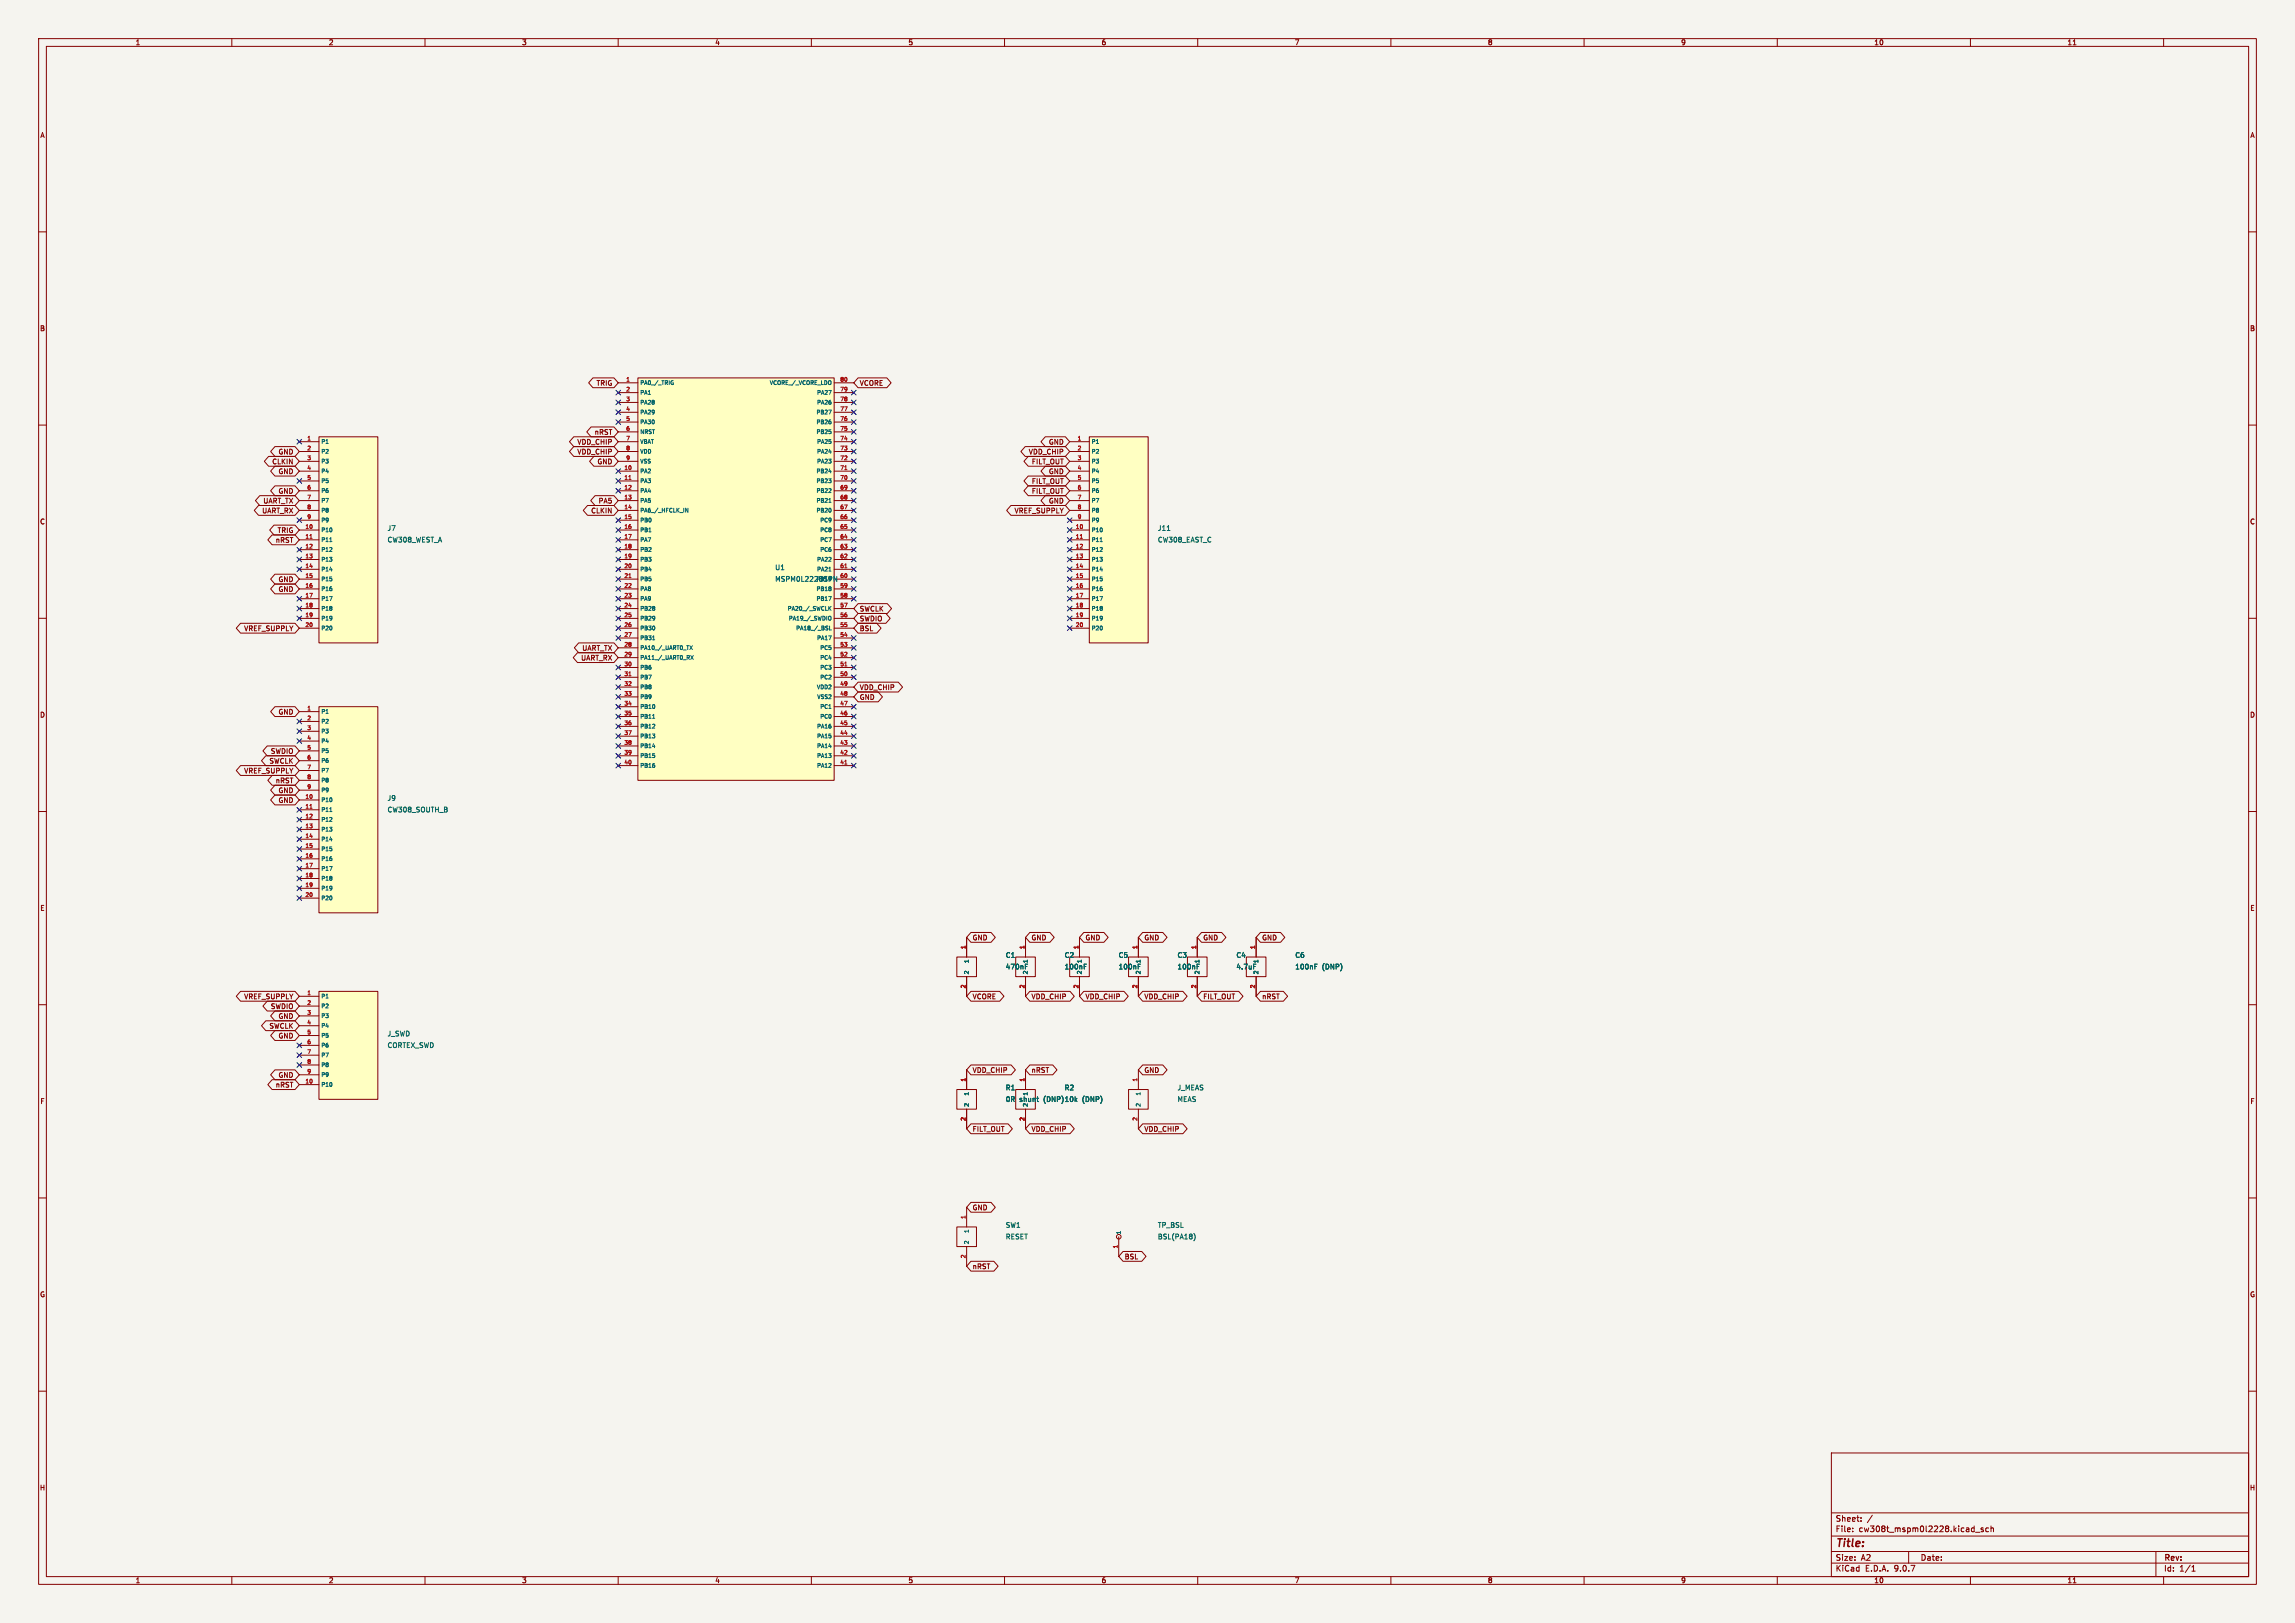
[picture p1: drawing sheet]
<svg xmlns="http://www.w3.org/2000/svg" width="594mm" height="420mm" viewBox="0 0 594 420" stroke-linecap="round" stroke-linejoin="round" font-family="sans-serif">
<defs><g id="words">
<text font-size="2.8" fill="#840000" x="475" y="400.9">Title:</text>
<g font-size="2.1" fill="#840000">
<text x="475" y="394">Sheet:</text>
<text x="475" y="396.7">File:</text>
<text x="481.1" y="396.7">cw308t_mspm0l2228.kicad_sch</text>
<text x="475" y="406.9">KiCad</text>
<text x="475" y="404.1">Size:</text>
<text x="481.7" y="404.1">A2</text>
<text x="482.7" y="406.9">E.D.A.</text>
<text x="490.3" y="406.9">9.0.7</text>
<text x="497" y="404.1">Date:</text>
<text x="560" y="404.3">Rev:</text>
<text x="560" y="406.9">Id:</text>
<text x="564.1" y="406.9">1/1</text>
</g>
<g font-size="1.8" fill="#840000">
<text x="35" y="11.9">1</text>
<text x="85" y="11.9">2</text>
<text x="135" y="11.9">3</text>
<text x="185" y="11.9">4</text>
<text x="235" y="11.9">5</text>
<text x="285" y="11.9">6</text>
<text x="335" y="11.9">7</text>
<text x="385" y="11.9">8</text>
<text x="435" y="11.9">9</text>
<text x="485" y="11.9">10</text>
<text x="535" y="11.9">11</text>
<text x="10.3" y="35.9">A</text>
<text x="582.3" y="35.9">A</text>
<text x="10.3" y="85.9">B</text>
<text x="582.3" y="85.9">B</text>
<text x="154.3" y="100">TRIG</text>
<text x="222.4" y="100">VCORE</text>
<text x="153.8" y="112.7">nRST</text>
<text x="72" y="117.8">GND</text>
<text x="149.3" y="115.3">VDD_CHIP</text>
<text x="149.3" y="117.8">VDD_CHIP</text>
<text x="266.2" y="117.8">VDD_CHIP</text>
<text x="271.4" y="115.3">GND</text>
<text x="70.3" y="120.3">CLKIN</text>
<text x="72" y="122.9">GND</text>
<text x="154.5" y="120.3">GND</text>
<text x="266.9" y="125.4">FILT_OUT</text>
<text x="266.9" y="120.3">FILT_OUT</text>
<text x="271.4" y="122.9">GND</text>
<text x="68" y="130.5">UART_TX</text>
<text x="72" y="128">GND</text>
<text x="154.8" y="130.5">PA5</text>
<text x="266.9" y="128">FILT_OUT</text>
<text x="271.4" y="130.5">GND</text>
<text x="10.3" y="135.9">C</text>
<text x="67.7" y="133">UART_RX</text>
<text x="152.9" y="133">CLKIN</text>
<text x="262.5" y="133">VREF_SUPPLY</text>
<text x="582.3" y="135.9">C</text>
<text x="71.2" y="140.7">nRST</text>
<text x="71.7" y="138.1">TRIG</text>
<text x="72" y="153.4">GND</text>
<text x="72" y="150.8">GND</text>
<text x="222.4" y="161">SWDIO</text>
<text x="222.4" y="158.4">SWCLK</text>
<text x="63.1" y="163.5">VREF_SUPPLY</text>
<text x="222.4" y="163.5">BSL</text>
<text x="150.3" y="171.1">UART_RX</text>
<text x="150.6" y="168.6">UART_TX</text>
<text x="222.4" y="178.8">VDD_CHIP</text>
<text x="10.3" y="185.9">D</text>
<text x="72" y="185.1">GND</text>
<text x="222.4" y="181.3">GND</text>
<text x="582.3" y="185.9">D</text>
<text x="69.6" y="197.8">SWCLK</text>
<text x="70" y="195.3">SWDIO</text>
<text x="63.1" y="200.3">VREF_SUPPLY</text>
<text x="71.2" y="202.9">nRST</text>
<text x="72" y="205.4">GND</text>
<text x="72" y="208">GND</text>
<text x="10.3" y="235.9">E</text>
<text x="582.3" y="235.9">E</text>
<text x="251.6" y="243.5">GND</text>
<text x="266.9" y="243.5">GND</text>
<text x="280.8" y="243.5">GND</text>
<text x="296.1" y="243.5">GND</text>
<text x="311.3" y="243.5">GND</text>
<text x="326.5" y="243.5">GND</text>
<text x="63.1" y="258.8">VREF_SUPPLY</text>
<text x="70" y="261.3">SWDIO</text>
<text x="72" y="263.8">GND</text>
<text x="251.6" y="258.8">VCORE</text>
<text x="266.9" y="258.8">VDD_CHIP</text>
<text x="280.8" y="258.8">VDD_CHIP</text>
<text x="296.1" y="258.8">VDD_CHIP</text>
<text x="311.3" y="258.8">FILT_OUT</text>
<text x="326.5" y="258.8">nRST</text>
<text x="69.6" y="266.4">SWCLK</text>
<text x="72" y="268.9">GND</text>
<text x="71.2" y="281.6">nRST</text>
<text x="72" y="279.1">GND</text>
<text x="251.6" y="277.8">VDD_CHIP</text>
<text x="266.9" y="277.8">nRST</text>
<text x="296.1" y="277.8">GND</text>
<text x="10.3" y="285.9">F</text>
<text x="582.3" y="285.9">F</text>
<text x="251.6" y="293.1">FILT_OUT</text>
<text x="266.9" y="293.1">VDD_CHIP</text>
<text x="296.1" y="293.1">VDD_CHIP</text>
<text x="251.6" y="313.4">GND</text>
<text x="251.6" y="328.6">nRST</text>
<text x="291" y="326.1">BSL</text>
<text x="10.3" y="335.9">G</text>
<text x="582.3" y="335.9">G</text>
<text x="10.2" y="385.9">H</text>
<text x="582.2" y="385.9">H</text>
<text x="35" y="409.9">1</text>
<text x="85" y="409.9">2</text>
<text x="135" y="409.9">3</text>
<text x="185" y="409.9">4</text>
<text x="235" y="409.9">5</text>
<text x="285" y="409.9">6</text>
<text x="335" y="409.9">7</text>
<text x="385" y="409.9">8</text>
<text x="435" y="409.9">9</text>
<text x="485" y="409.9">10</text>
<text x="535" y="409.9">11</text>
</g>
<g font-size="1.8" fill="#006464">
<text x="100.2" y="137.6">J7</text>
<text x="299.6" y="137.6">J11</text>
<text x="100.2" y="140.6">CW308_WEST_A</text>
<text x="299.6" y="140.6">CW308_EAST_C</text>
<text x="200.5" y="147.7">U1</text>
<text x="200.5" y="150.7">MSPM0L2228SPN</text>
<text x="100.2" y="207.4">J9</text>
<text x="100.2" y="210.4">CW308_SOUTH_B</text>
<text x="260.2" y="248.1">C1</text>
<text x="260.2" y="251.1">470nF</text>
<text x="275.4" y="248.1">C2</text>
<text x="275.4" y="251.1">100nF</text>
<text x="289.4" y="248.1">C5</text>
<text x="289.4" y="251.1">100nF</text>
<text x="304.6" y="248.1">C3</text>
<text x="304.6" y="251.1">100nF</text>
<text x="319.9" y="248.1">C4</text>
<text x="319.9" y="251.1">4.7uF</text>
<text x="335.1" y="248.1">C6</text>
<text x="335.1" y="251.1">100nF</text>
<text x="342.2" y="251.1">(DNP)</text>
<text x="100.2" y="268.4">J_SWD</text>
<text x="100.2" y="271.4">CORTEX_SWD</text>
<text x="260.2" y="282.3">R1</text>
<text x="260.2" y="285.3">0R</text>
<text x="263.8" y="285.3">shunt</text>
<text x="270.2" y="285.3">(DNP) 10k</text>
<text x="275.4" y="282.3">R2</text>
<text x="280.1" y="285.3">(DNP)</text>
<text x="304.6" y="282.3">J_MEAS</text>
<text x="304.6" y="285.3">MEAS</text>
<text x="260.2" y="317.9">SW1</text>
<text x="299.6" y="317.9">TP_BSL</text>
<text x="260.2" y="320.9">RESET</text>
<text x="299.6" y="320.9">BSL(PA18)</text>
</g>
<g font-size="1.4" fill="#a90000">
<text x="161.9" y="98.8">1</text>
<text x="161.9" y="101.3">2</text>
<text x="217.3" y="98.8">80</text>
<text x="217.3" y="101.3">79</text>
<text x="161.9" y="103.9">3</text>
<text x="161.9" y="106.4">4</text>
<text x="217.3" y="103.9">78</text>
<text x="217.3" y="106.4">77</text>
<text x="161.9" y="109">5</text>
<text x="161.9" y="111.5">6</text>
<text x="217.3" y="109">76</text>
<text x="217.3" y="111.5">75</text>
<text x="79.4" y="114">1</text>
<text x="79.4" y="116.6">2</text>
<text x="79.4" y="119.1">3</text>
<text x="161.9" y="114">7</text>
<text x="161.9" y="116.6">8</text>
<text x="161.9" y="119.1">9</text>
<text x="217.3" y="114">74</text>
<text x="217.3" y="116.6">73</text>
<text x="217.3" y="119.1">72</text>
<text x="278.8" y="114">1</text>
<text x="278.8" y="116.6">2</text>
<text x="278.8" y="119.1">3</text>
<text x="79.4" y="121.7">4</text>
<text x="79.4" y="124.2">5</text>
<text x="161.5" y="121.7">10</text>
<text x="161.5" y="124.2">11</text>
<text x="217.3" y="121.7">71</text>
<text x="217.3" y="124.2">70</text>
<text x="278.8" y="121.7">4</text>
<text x="278.8" y="124.2">5</text>
<text x="79.4" y="126.7">6</text>
<text x="79.4" y="129.3">7</text>
<text x="79.4" y="131.8">8</text>
<text x="161.5" y="126.7">12</text>
<text x="161.5" y="129.3">13</text>
<text x="161.5" y="131.8">14</text>
<text x="217.3" y="126.7">69</text>
<text x="217.3" y="129.3">68</text>
<text x="217.3" y="131.8">67</text>
<text x="278.8" y="126.7">6</text>
<text x="278.8" y="129.3">7</text>
<text x="278.8" y="131.8">8</text>
<text x="78.9" y="136.9">10</text>
<text x="79.4" y="134.4">9</text>
<text x="161.5" y="134.4">15</text>
<text x="161.5" y="136.9">16</text>
<text x="217.3" y="134.4">66</text>
<text x="217.3" y="136.9">65</text>
<text x="278.3" y="136.9">10</text>
<text x="278.8" y="134.4">9</text>
<text x="78.9" y="139.4">11</text>
<text x="78.9" y="142">12</text>
<text x="161.5" y="139.4">17</text>
<text x="161.5" y="142">18</text>
<text x="217.3" y="139.4">64</text>
<text x="217.3" y="142">63</text>
<text x="278.3" y="139.4">11</text>
<text x="278.3" y="142">12</text>
<text x="78.9" y="144.5">13</text>
<text x="78.9" y="147.1">14</text>
<text x="78.9" y="149.6">15</text>
<text x="161.5" y="144.5">19</text>
<text x="161.5" y="147.1">20</text>
<text x="161.5" y="149.6">21</text>
<text x="217.3" y="144.5">62</text>
<text x="217.3" y="147.1">61</text>
<text x="217.3" y="149.6">60</text>
<text x="278.3" y="144.5">13</text>
<text x="278.3" y="147.1">14</text>
<text x="278.3" y="149.6">15</text>
<text x="78.9" y="152.1">16</text>
<text x="78.9" y="154.7">17</text>
<text x="161.5" y="152.1">22</text>
<text x="161.5" y="154.7">23</text>
<text x="217.3" y="152.1">59</text>
<text x="217.3" y="154.7">58</text>
<text x="278.3" y="152.1">16</text>
<text x="278.3" y="154.7">17</text>
<text x="78.9" y="157.2">18</text>
<text x="78.9" y="159.8">19</text>
<text x="161.5" y="157.2">24</text>
<text x="161.5" y="159.8">25</text>
<text x="217.3" y="157.2">57</text>
<text x="217.3" y="159.8">56</text>
<text x="278.3" y="157.2">18</text>
<text x="278.3" y="159.8">19</text>
<text x="78.9" y="162.3">20</text>
<text x="161.5" y="162.3">26</text>
<text x="161.5" y="164.8">27</text>
<text x="161.5" y="167.4">28</text>
<text x="217.3" y="162.3">55</text>
<text x="217.3" y="164.8">54</text>
<text x="217.3" y="167.4">53</text>
<text x="278.3" y="162.3">20</text>
<text x="161.5" y="169.9">29</text>
<text x="161.5" y="172.5">30</text>
<text x="217.3" y="169.9">52</text>
<text x="217.3" y="172.5">51</text>
<text x="161.5" y="175">31</text>
<text x="161.5" y="177.5">32</text>
<text x="217.3" y="175">50</text>
<text x="217.3" y="177.5">49</text>
<text x="79.4" y="183.9">1</text>
<text x="161.5" y="180.1">33</text>
<text x="161.5" y="182.6">34</text>
<text x="161.5" y="185.2">35</text>
<text x="217.3" y="180.1">48</text>
<text x="217.3" y="182.6">47</text>
<text x="217.3" y="185.2">46</text>
<text x="79.4" y="186.4">2</text>
<text x="79.4" y="189">3</text>
<text x="79.4" y="191.5">4</text>
<text x="161.5" y="187.7">36</text>
<text x="161.5" y="190.2">37</text>
<text x="217.3" y="187.7">45</text>
<text x="217.3" y="190.2">44</text>
<text x="79.4" y="194.1">5</text>
<text x="79.4" y="196.6">6</text>
<text x="161.5" y="192.8">38</text>
<text x="161.5" y="195.3">39</text>
<text x="161.5" y="197.9">40</text>
<text x="217.3" y="192.8">43</text>
<text x="217.3" y="195.3">42</text>
<text x="217.3" y="197.9">41</text>
<text x="79.4" y="199.1">7</text>
<text x="79.4" y="201.7">8</text>
<text x="78.9" y="206.8">10</text>
<text x="78.9" y="209.3">11</text>
<text x="79.4" y="204.2">9</text>
<text x="78.9" y="211.8">12</text>
<text x="78.9" y="214.4">13</text>
<text x="78.9" y="216.9">14</text>
<text x="78.9" y="219.5">15</text>
<text x="78.9" y="222">16</text>
<text x="78.9" y="224.5">17</text>
<text x="78.9" y="227.1">18</text>
<text x="78.9" y="229.6">19</text>
<text x="78.9" y="232.2">20</text>
<text x="249.9" y="245.7" transform="rotate(-90 249.9 245.7)">1</text>
<text x="265.2" y="245.7" transform="rotate(-90 265.2 245.7)">1</text>
<text x="279.1" y="245.7" transform="rotate(-90 279.1 245.7)">1</text>
<text x="294.4" y="245.7" transform="rotate(-90 294.4 245.7)">1</text>
<text x="309.6" y="245.7" transform="rotate(-90 309.6 245.7)">1</text>
<text x="324.9" y="245.7" transform="rotate(-90 324.9 245.7)">1</text>
<text x="79.4" y="257.6">1</text>
<text x="249.9" y="255.9" transform="rotate(-90 249.9 255.9)">2</text>
<text x="265.2" y="255.9" transform="rotate(-90 265.2 255.9)">2</text>
<text x="279.1" y="255.9" transform="rotate(-90 279.1 255.9)">2</text>
<text x="294.4" y="255.9" transform="rotate(-90 294.4 255.9)">2</text>
<text x="309.6" y="255.9" transform="rotate(-90 309.6 255.9)">2</text>
<text x="324.9" y="255.9" transform="rotate(-90 324.9 255.9)">2</text>
<text x="79.4" y="260.1">2</text>
<text x="79.4" y="262.6">3</text>
<text x="79.4" y="265.2">4</text>
<text x="79.4" y="267.7">5</text>
<text x="79.4" y="270.3">6</text>
<text x="79.4" y="272.8">7</text>
<text x="79.4" y="275.3">8</text>
<text x="78.9" y="280.4">10</text>
<text x="79.4" y="277.9">9</text>
<text x="249.9" y="280" transform="rotate(-90 249.9 280)">1</text>
<text x="265.2" y="280" transform="rotate(-90 265.2 280)">1</text>
<text x="294.4" y="280" transform="rotate(-90 294.4 280)">1</text>
<text x="249.9" y="290.2" transform="rotate(-90 249.9 290.2)">2</text>
<text x="265.2" y="290.2" transform="rotate(-90 265.2 290.2)">2</text>
<text x="294.4" y="290.2" transform="rotate(-90 294.4 290.2)">2</text>
<text x="249.9" y="315.6" transform="rotate(-90 249.9 315.6)">1</text>
<text x="289.3" y="323.2" transform="rotate(-90 289.3 323.2)">1</text>
<text x="249.9" y="325.7" transform="rotate(-90 249.9 325.7)">2</text>
</g>
<g font-size="1.4" fill="#006464">
<text x="165.6" y="99.8">PA0_/_TRIG</text>
<text x="199.1" y="99.8">VCORE_/_VCORE_LDO</text>
<text x="165.6" y="102.3">PA1</text>
<text x="165.6" y="104.9">PA28</text>
<text x="165.6" y="107.4">PA29</text>
<text x="211.2" y="107.4">PB27</text>
<text x="211.3" y="102.3">PA27</text>
<text x="211.3" y="104.9">PA26</text>
<text x="165.6" y="110">PA30</text>
<text x="165.6" y="112.5">NRST</text>
<text x="211.2" y="110">PB26</text>
<text x="211.2" y="112.5">PB25</text>
<text x="83.1" y="115">P1</text>
<text x="83.1" y="117.6">P2</text>
<text x="165.6" y="115">VBAT</text>
<text x="165.6" y="117.6">VDD</text>
<text x="211.3" y="115">PA25</text>
<text x="211.3" y="117.6">PA24</text>
<text x="282.4" y="115">P1</text>
<text x="282.4" y="117.6">P2</text>
<text x="83.1" y="120.1">P3</text>
<text x="83.1" y="122.7">P4</text>
<text x="83.1" y="125.2">P5</text>
<text x="165.6" y="120.1">VSS</text>
<text x="165.6" y="122.7">PA2</text>
<text x="165.6" y="125.2">PA3</text>
<text x="211.2" y="122.7">PB24</text>
<text x="211.2" y="125.2">PB23</text>
<text x="211.3" y="120.1">PA23</text>
<text x="282.4" y="120.1">P3</text>
<text x="282.4" y="122.7">P4</text>
<text x="282.4" y="125.2">P5</text>
<text x="83.1" y="127.7">P6</text>
<text x="83.1" y="130.3">P7</text>
<text x="165.6" y="127.7">PA4</text>
<text x="165.6" y="130.3">PA5</text>
<text x="211.2" y="127.7">PB22</text>
<text x="211.2" y="130.3">PB21</text>
<text x="282.4" y="127.7">P6</text>
<text x="282.4" y="130.3">P7</text>
<text x="83.1" y="132.8">P8</text>
<text x="83.1" y="135.4">P9</text>
<text x="83.1" y="137.9">P10</text>
<text x="165.6" y="132.8">PA6_/_HFCLK_IN</text>
<text x="165.6" y="135.4">PB0</text>
<text x="165.6" y="137.9">PB1</text>
<text x="211.2" y="132.8">PB20</text>
<text x="212.1" y="135.4">PC9</text>
<text x="212.1" y="137.9">PC8</text>
<text x="282.4" y="132.8">P8</text>
<text x="282.4" y="135.4">P9</text>
<text x="282.4" y="137.9">P10</text>
<text x="83.1" y="140.4">P11</text>
<text x="83.1" y="143">P12</text>
<text x="165.6" y="140.4">PA7</text>
<text x="165.6" y="143">PB2</text>
<text x="212.1" y="140.4">PC7</text>
<text x="212.1" y="143">PC6</text>
<text x="282.4" y="140.4">P11</text>
<text x="282.4" y="143">P12</text>
<text x="83.1" y="145.5">P13</text>
<text x="83.1" y="148.1">P14</text>
<text x="165.6" y="145.5">PB3</text>
<text x="165.6" y="148.1">PB4</text>
<text x="211.3" y="145.5">PA22</text>
<text x="211.3" y="148.1">PA21</text>
<text x="282.4" y="145.5">P13</text>
<text x="282.4" y="148.1">P14</text>
<text x="83.1" y="150.6">P15</text>
<text x="83.1" y="153.1">P16</text>
<text x="83.1" y="155.7">P17</text>
<text x="165.6" y="150.6">PB5</text>
<text x="165.6" y="153.1">PA8</text>
<text x="165.6" y="155.7">PA9</text>
<text x="211.2" y="150.6">PB19</text>
<text x="211.2" y="153.1">PB18</text>
<text x="211.2" y="155.7">PB17</text>
<text x="282.4" y="150.6">P15</text>
<text x="282.4" y="153.1">P16</text>
<text x="282.4" y="155.7">P17</text>
<text x="83.1" y="158.2">P18</text>
<text x="83.1" y="160.8">P19</text>
<text x="165.6" y="158.2">PB28</text>
<text x="165.6" y="160.8">PB29</text>
<text x="203.7" y="158.2">PA20_/_SWCLK</text>
<text x="204" y="160.8">PA19_/_SWDIO</text>
<text x="282.4" y="158.2">P18</text>
<text x="282.4" y="160.8">P19</text>
<text x="83.1" y="163.3">P20</text>
<text x="165.6" y="163.3">PB30</text>
<text x="165.6" y="165.8">PB31</text>
<text x="205.9" y="163.3">PA18_/_BSL</text>
<text x="211.3" y="165.8">PA17</text>
<text x="282.4" y="163.3">P20</text>
<text x="165.6" y="168.4">PA10_/_UART0_TX</text>
<text x="165.6" y="170.9">PA11_/_UART0_RX</text>
<text x="165.6" y="173.5">PB6</text>
<text x="212.1" y="168.4">PC5</text>
<text x="212.1" y="170.9">PC4</text>
<text x="212.1" y="173.5">PC3</text>
<text x="165.6" y="176">PB7</text>
<text x="165.6" y="178.5">PB8</text>
<text x="211.3" y="178.5">VDD2</text>
<text x="212.1" y="176">PC2</text>
<text x="83.1" y="184.9">P1</text>
<text x="165.6" y="181.1">PB9</text>
<text x="165.6" y="183.6">PB10</text>
<text x="211.4" y="181.1">VSS2</text>
<text x="212.1" y="183.6">PC1</text>
<text x="83.1" y="187.4">P2</text>
<text x="83.1" y="190">P3</text>
<text x="165.6" y="186.2">PB11</text>
<text x="165.6" y="188.7">PB12</text>
<text x="165.6" y="191.2">PB13</text>
<text x="211.3" y="188.7">PA16</text>
<text x="211.3" y="191.2">PA15</text>
<text x="212.1" y="186.2">PC0</text>
<text x="83.1" y="192.5">P4</text>
<text x="83.1" y="195">P5</text>
<text x="83.1" y="197.6">P6</text>
<text x="165.6" y="193.8">PB14</text>
<text x="165.6" y="196.3">PB15</text>
<text x="211.3" y="193.8">PA14</text>
<text x="211.3" y="196.3">PA13</text>
<text x="83.1" y="200.1">P7</text>
<text x="83.1" y="202.7">P8</text>
<text x="165.6" y="198.9">PB16</text>
<text x="211.3" y="198.9">PA12</text>
<text x="83.1" y="205.2">P9</text>
<text x="83.1" y="207.7">P10</text>
<text x="83.1" y="210.3">P11</text>
<text x="83.1" y="212.8">P12</text>
<text x="83.1" y="215.4">P13</text>
<text x="83.1" y="217.9">P14</text>
<text x="83.1" y="220.4">P15</text>
<text x="83.1" y="223">P16</text>
<text x="83.1" y="225.5">P17</text>
<text x="83.1" y="228.1">P18</text>
<text x="83.1" y="230.6">P19</text>
<text x="83.1" y="233.1">P20</text>
<text x="250.9" y="249.4" transform="rotate(-90 250.9 249.4)">1</text>
<text x="266.2" y="249.4" transform="rotate(-90 266.2 249.4)">1</text>
<text x="280.1" y="249.4" transform="rotate(-90 280.1 249.4)">1</text>
<text x="295.4" y="249.4" transform="rotate(-90 295.4 249.4)">1</text>
<text x="310.6" y="249.4" transform="rotate(-90 310.6 249.4)">1</text>
<text x="325.9" y="249.4" transform="rotate(-90 325.9 249.4)">1</text>
<text x="250.9" y="252.2" transform="rotate(-90 250.9 252.2)">2</text>
<text x="266.2" y="252.2" transform="rotate(-90 266.2 252.2)">2</text>
<text x="280.1" y="252.2" transform="rotate(-90 280.1 252.2)">2</text>
<text x="295.4" y="252.2" transform="rotate(-90 295.4 252.2)">2</text>
<text x="310.6" y="252.2" transform="rotate(-90 310.6 252.2)">2</text>
<text x="325.9" y="252.2" transform="rotate(-90 325.9 252.2)">2</text>
<text x="83.1" y="258.5">P1</text>
<text x="83.1" y="261.1">P2</text>
<text x="83.1" y="263.6">P3</text>
<text x="83.1" y="266.2">P4</text>
<text x="83.1" y="268.7">P5</text>
<text x="83.1" y="271.2">P6</text>
<text x="83.1" y="273.8">P7</text>
<text x="83.1" y="276.3">P8</text>
<text x="83.1" y="278.9">P9</text>
<text x="83.1" y="281.4">P10</text>
<text x="250.9" y="286.5" transform="rotate(-90 250.9 286.5)">2</text>
<text x="250.9" y="283.7" transform="rotate(-90 250.9 283.7)">1</text>
<text x="266.2" y="286.5" transform="rotate(-90 266.2 286.5)">2</text>
<text x="266.2" y="283.7" transform="rotate(-90 266.2 283.7)">1</text>
<text x="295.4" y="286.5" transform="rotate(-90 295.4 286.5)">2</text>
<text x="295.4" y="283.7" transform="rotate(-90 295.4 283.7)">1</text>
<text x="250.9" y="322.1" transform="rotate(-90 250.9 322.1)">2</text>
<text x="250.9" y="319.2" transform="rotate(-90 250.9 319.2)">1</text>
<text x="290.3" y="319.5" transform="rotate(-90 290.3 319.5)">1</text>
</g>
</g></defs>
<path d="M0 0h594v420h-594z" fill="#f5f4ef" stroke="#f5f4ef" stroke-width=".26"/>
<g fill="none" stroke="#840000" stroke-width=".26">
<path d="M10 10h574v400h-574zM12 12h570v396h-570zM60 10v2M110 10v2M160 10v2M210 10v2M260 10v2M310 10v2M360 10v2M410 10v2M460 10v2M510 10v2"/>
<path d="M536.6 11.6h.7M560 10v2M10 60h2M582 60h2M10 110h2M582 110h2M10 160h2M582 160h2M10 210h2M582 210h2M262.9 247.7h5.1v5h-5.1zM265.4 242.6v5.1"/>
<path d="M265.4 252.7v5.1M276.9 247.7h5v5h-5zM279.4 242.6v5.1M279.4 252.7v5.1M292.1 247.7h5.1v5h-5.1zM294.6 242.6v5.1M294.6 252.7v5.1M307.3 247.7h5.1v5h-5.1zM309.9 242.6v5.1M309.9 252.7v5.1M322.6 247.7h5.1v5h-5.1zM325.1 242.6v5.1"/>
<path d="M325.1 252.7v5.1M10 260h2M250.2 276.9v5M265.4 276.9v5M294.6 276.9v5M582 260h2M247.6 281.9h5.1v5.1h-5.1zM250.2 287v5.1M262.9 281.9h5.1v5.1h-5.1zM265.4 287v5.1M292.1 281.9h5.1v5.1h-5.1zM294.6 287v5.1"/>
<path d="M10 310h2M247.6 317.5h5.1v5.1h-5.1zM250.2 312.4v5.1M582 310h2M250.2 322.6v5.1M289.6 320v5.1M10 360h2M474 376h108v32h-108zM582 360h2M474 397.5h108M474 391.5h108M479.5 396.2v.2"/>
<path d="M479.5 395.4v.2M481.7 393.5v.2M481.7 392.7v.2M484.6 392.1l-1.3 1.9M511.3 396.5h1.2M513.3 395.4h-.3l-.3 .2 .1 .2 .5 .1v.4h-.6M514.7 395.4h-.5l-.2 .3 .1 .6h.6M515.3 395.5l.6-.1 .1 1M515.3 394.9v1.5M60 408v2M110 408v2M160 408v2"/>
<path d="M210 408v2M260 408v2M310 408v2M360 408v2M410 408v2M460 408v2M474 404.5h108M474 401.5h108M494 401.5v3M510 408v2M536.6 409.6h.7M558 401.5v6.5"/>
<path d="M560 408v2M567.3 406.6h.9M567.3 405.5l.4-.4v1.5"/>
<circle cx="289.6" cy="320" r=".6"/>
</g>
<path d="M280.6 250.1h.4M280.6 249.5h.6M294.6 250.1h.4M309.8 250.1h.5M340.3 250.1h.4M340.3 249.5h.6M268.3 284.2h.5M268.7 285.1h.1M309 319.2a1.46 1.46 0 0 1 0 1.9" fill="none" stroke="#006464" stroke-width=".26"/>
<path d="M82.5 256.5h15.3v28h-15.3z" fill="#ffffc2"/>
<path d="M77.5 257.8h5M82.5 256.5h15.3v28h-15.3zM77.5 260.4h5M77.5 262.9h5M77.5 265.4h5M77.5 268h5M77.5 270.5h5M77.5 273.1h5M77.5 275.6h5M77.5 278.1h5M77.5 280.7h5" fill="none" stroke="#840000" stroke-width=".26"/>
<path d="M281.9 113h15.3v53.4h-15.3z" fill="#ffffc2"/>
<g fill="none" stroke="#840000" stroke-width=".26">
<path d="M276.9 114.3h5M276.9 116.8h5M276.9 119.4h5M281.9 113h15.3v53.4h-15.3zM276.9 121.9h5M276.9 124.5h5M276.9 127h5M276.9 129.5h5M276.9 132.1h5M276.9 134.6h5M276.9 137.2h5M276.9 139.7h5"/>
<path d="M276.9 142.2h5M276.9 144.8h5M276.9 147.3h5M276.9 149.9h5M276.9 152.4h5M276.9 154.9h5M276.9 157.5h5M276.9 160h5M276.9 162.6h5"/>
</g>
<path d="M302.1 137.3h.7M284.7 140.2h.6" fill="none" stroke="#006464" stroke-width=".26"/>
<path d="M279.6 139.3h.6" fill="none" stroke="#a90000" stroke-width=".26"/>
<path d="M82.5 182.9h15.3v53.3h-15.3z" fill="#ffffc2"/>
<g fill="none" stroke="#840000" stroke-width=".26">
<path d="M77.5 184.2h5M77.5 186.7h5M77.5 189.2h5M77.5 191.8h5M77.5 194.3h5M77.5 196.9h5M77.5 199.4h5M82.5 182.9h15.3v53.3h-15.3zM77.5 201.9h5M77.5 204.5h5M77.5 207h5M77.5 209.6h5"/>
<path d="M77.5 212.1h5M77.5 214.6h5M77.5 217.2h5M77.5 219.7h5M77.5 222.3h5M77.5 224.8h5M77.5 227.3h5M77.5 229.9h5M77.5 232.4h5"/>
</g>
<path d="M85.3 210h.6" fill="none" stroke="#006464" stroke-width=".26"/>
<path d="M80.2 209.2h.6" fill="none" stroke="#a90000" stroke-width=".26"/>
<path d="M82.5 113h15.3v53.4h-15.3z" fill="#ffffc2"/>
<g fill="none" stroke="#840000" stroke-width=".26">
<path d="M77.5 114.3h5M77.5 116.8h5M77.5 119.4h5M82.5 113h15.3v53.4h-15.3zM77.5 121.9h5M77.5 124.5h5M77.5 127h5M77.5 129.5h5M77.5 132.1h5M77.5 134.6h5M77.5 137.2h5M77.5 139.7h5"/>
<path d="M77.5 142.2h5M77.5 144.8h5M77.5 147.3h5M77.5 149.9h5M77.5 152.4h5M77.5 154.9h5M77.5 157.5h5M77.5 160h5M77.5 162.6h5M247.6 247.7h5.1v5h-5.1zM250.2 242.6v5.1M250.2 252.7v5.1"/>
</g>
<path d="M85.3 140.2h.6M265.4 250.1h.4" fill="none" stroke="#006464" stroke-width=".26"/>
<path d="M80.2 139.3h.6" fill="none" stroke="#a90000" stroke-width=".26"/>
<path d="M165.1 97.8h50.8v104.1h-50.8z" fill="#ffffc2"/>
<g fill="none" stroke="#840000" stroke-width=".26">
<path d="M153.5 97.8h5.4l1.1 1.3-1.1 1.2h-5.4l-1.1-1.2zM160 99.1h5.1M165.1 97.8h50.8v104.1h-50.8zM215.9 99.1h5.1M222.1 97.8h7.4l1.1 1.3-1.1 1.2h-7.4l-1.1-1.2zM69.5 118.1h6.9l1.1 1.3-1.1 1.3h-6.9l-1.1-1.3zM71.2 115.6h5.2l1.1 1.2-1.1 1.3h-5.2l-1.2-1.3zM148.5 113h10.4l1.1 1.3-1.1 1.3h-10.4l-1.1-1.3zM148.5 115.6h10.4l1.1 1.2-1.1 1.3h-10.4l-1.1-1.3zM153 110.5h5.9l1.1 1.3-1.1 1.2h-5.9l-1.1-1.2zM153.7 118.1h5.2l1.1 1.3-1.1 1.3h-5.2l-1.1-1.3zM160 101.6h5.1"/>
<path d="M160 104.1h5.1M160 106.7h5.1M160 109.2h5.1M160 111.8h5.1M160 114.3h5.1M160 116.8h5.1M160 119.4h5.1M215.9 101.6h5.1M215.9 104.1h5.1M215.9 106.7h5.1M215.9 109.2h5.1M215.9 111.8h5.1"/>
<path d="M215.9 114.3h5.1M215.9 116.8h5.1M215.9 119.4h5.1M265.3 115.6h10.4l1.2 1.2-1.2 1.3h-10.4l-1.1-1.3zM266.1 118.1h9.6l1.2 1.3-1.2 1.3h-9.6l-1.1-1.3zM270.5 113h5.2l1.2 1.3-1.2 1.3h-5.2l-1.1-1.3zM66.9 130.8h9.5l1.1 1.3-1.1 1.3h-9.5l-1.1-1.3zM67.2 128.3h9.2l1.1 1.2-1.1 1.3h-9.2l-1.1-1.3zM70.4 138.4h6l1.1 1.3-1.1 1.3h-6l-1.1-1.3zM70.9 135.9h5.5l1.1 1.3-1.1 1.2h-5.5l-1.1-1.2zM71.2 125.7h5.2l1.1 1.3-1.1 1.3h-5.2l-1.2-1.3zM71.2 120.6h5.2l1.1 1.3-1.1 1.3h-5.2l-1.2-1.3z"/>
<path d="M152.1 130.8h6.8l1.1 1.3-1.1 1.3h-6.8l-1.1-1.3zM154 128.3h4.9l1.1 1.2-1.1 1.3h-4.9l-1.1-1.3zM160 121.9h5.1M160 124.5h5.1M160 127h5.1M160 129.5h5.1M160 132.1h5.1M160 134.6h5.1M160 137.2h5.1M160 139.7h5.1M215.9 121.9h5.1M215.9 124.5h5.1"/>
<path d="M215.9 127h5.1M215.9 129.5h5.1M215.9 132.1h5.1M215.9 134.6h5.1M215.9 137.2h5.1M215.9 139.7h5.1M261.7 130.8h14l1.2 1.3-1.2 1.3h-14l-1.2-1.3zM266.1 125.7h9.6l1.2 1.3-1.2 1.3h-9.6l-1.1-1.3zM266.1 123.2h9.6l1.2 1.3-1.2 1.2h-9.6l-1.1-1.2zM270.5 128.3h5.2l1.2 1.2-1.2 1.3h-5.2l-1.1-1.3zM270.5 120.6h5.2l1.2 1.3-1.2 1.3h-5.2l-1.1-1.3zM71.2 151.1h5.2l1.1 1.3-1.1 1.3h-5.2l-1.2-1.3z"/>
<path d="M71.2 148.6h5.2l1.1 1.3-1.1 1.2h-5.2l-1.2-1.2zM160 142.2h5.1M160 144.8h5.1M160 147.3h5.1M160 149.9h5.1M160 152.4h5.1M160 154.9h5.1M160 157.5h5.1M215.9 142.2h5.1M215.9 144.8h5.1M215.9 147.3h5.1M215.9 149.9h5.1"/>
<path d="M215.9 152.4h5.1M215.9 154.9h5.1M215.9 157.5h5.1M222.1 158.7h7.2l1.1 1.3-1.1 1.3h-7.2l-1.1-1.3zM222.1 156.2h7.6l1.1 1.3-1.1 1.3h-7.6l-1.1-1.3zM62.3 161.3h14.1l1.1 1.3-1.1 1.2h-14.1l-1.1-1.2zM149.5 168.9h9.4l1.1 1.3-1.1 1.3h-9.4l-1.1-1.3zM149.8 166.4h9.1l1.1 1.2-1.1 1.3h-9.1l-1.1-1.3zM160 160h5.1M160 162.6h5.1M160 165.1h5.1M160 167.6h5.1"/>
<path d="M160 170.2h5.1M160 172.7h5.1M160 175.3h5.1M160 177.8h5.1M215.9 160h5.1M215.9 162.6h5.1M215.9 165.1h5.1M215.9 167.6h5.1M215.9 170.2h5.1M215.9 172.7h5.1M215.9 175.3h5.1M215.9 177.8h5.1"/>
<path d="M222.1 176.5h10.4l1.1 1.3-1.1 1.3h-10.4l-1.1-1.3zM222.1 179.1h5.2l1.1 1.2-1.1 1.3h-5.2l-1.1-1.3zM222.1 161.3h4.8l1.1 1.3-1.1 1.2h-4.8l-1.1-1.2zM62.3 198.1h14.1l1.1 1.3-1.1 1.3h-14.1l-1.1-1.3zM68.8 195.6h7.6l1.1 1.3-1.1 1.2h-7.6l-1.1-1.2zM69.2 193h7.2l1.1 1.3-1.1 1.3h-7.2l-1.2-1.3zM71.2 182.9h5.2l1.1 1.3-1.1 1.2h-5.2l-1.2-1.2zM160 180.3h5.1M160 182.9h5.1M160 185.4h5.1M160 188h5.1M160 190.5h5.1"/>
<path d="M160 193h5.1M160 195.6h5.1M160 198.1h5.1M215.9 180.3h5.1M215.9 182.9h5.1M215.9 185.4h5.1M215.9 188h5.1M215.9 190.5h5.1M215.9 193h5.1M215.9 195.6h5.1M215.9 198.1h5.1M70.4 200.7h6l1.1 1.2-1.1 1.3h-6l-1.1-1.3z"/>
<path d="M71.2 203.2h5.2l1.1 1.3-1.1 1.2h-5.2l-1.2-1.2zM71.2 205.7h5.2l1.1 1.3-1.1 1.3h-5.2l-1.2-1.3zM62.3 256.5h14.1l1.1 1.3-1.1 1.3h-14.1l-1.1-1.3zM69.2 259.1h7.2l1.1 1.3-1.1 1.2h-7.2l-1.2-1.2zM250.2 242.6v5.1M250.2 252.7v5.1M251.3 256.5h7.4l1.2 1.3-1.2 1.3h-7.4l-1.1-1.3zM251.3 241.3h5.2l1.1 1.3-1.1 1.2h-5.2l-1.1-1.2zM265.4 242.6v5.1M265.4 252.7v5.1M266.5 256.5h10.4l1.2 1.3-1.2 1.3h-10.4l-1.1-1.3zM266.5 241.3h5.2l1.2 1.3-1.2 1.2h-5.2l-1.1-1.2z"/>
<path d="M279.4 242.6v5.1M279.4 252.7v5.1M280.5 256.5h10.4l1.1 1.3-1.1 1.3h-10.4l-1.1-1.3zM280.5 241.3h5.2l1.1 1.3-1.1 1.2h-5.2l-1.1-1.2zM294.6 242.6v5.1M294.6 252.7v5.1M295.8 256.5h10.4l1.1 1.3-1.1 1.3h-10.4l-1.2-1.3zM295.8 241.3h5.2l1.1 1.3-1.1 1.2h-5.2l-1.2-1.2zM309.9 242.6v5.1M309.9 252.7v5.1M311 256.5h9.6l1.1 1.3-1.1 1.3h-9.6l-1.1-1.3zM311 241.3h5.2l1.1 1.3-1.1 1.2h-5.2l-1.1-1.2z"/>
<path d="M325.1 242.6v5.1M325.1 252.7v5.1M326.2 241.3h5.2l1.1 1.3-1.1 1.2h-5.2l-1.1-1.2zM326.2 256.5h6l1.1 1.3-1.1 1.3h-6l-1.1-1.3zM68.8 264.2h7.6l1.1 1.2-1.1 1.3h-7.6l-1.1-1.3zM70.4 279.4h6l1.1 1.3-1.1 1.2h-6l-1.1-1.2zM71.2 276.9h5.2l1.1 1.2-1.1 1.3h-5.2l-1.2-1.3zM71.2 266.7h5.2l1.1 1.3-1.1 1.2h-5.2l-1.2-1.2zM71.2 261.6h5.2l1.1 1.3-1.1 1.3h-5.2l-1.2-1.3zM250.2 276.9v5M251.3 275.6h10.4l1.1 1.3-1.1 1.2h-10.4l-1.1-1.2zM265.4 276.9v5"/>
<path d="M266.5 275.6h6l1.1 1.3-1.1 1.2h-6l-1.1-1.2zM295.8 275.6h5.2l1.1 1.3-1.1 1.2h-5.2l-1.2-1.2zM250.2 287v5.1M251.3 290.8h9.6l1.1 1.3-1.1 1.3h-9.6l-1.1-1.3zM265.4 287v5.1M266.5 290.8h10.4l1.2 1.3-1.2 1.3h-10.4l-1.1-1.3zM295.8 290.8h10.4l1.1 1.3-1.1 1.3h-10.4l-1.2-1.3zM251.3 311.1h5.2l1.1 1.3-1.1 1.3h-5.2l-1.1-1.3zM251.3 326.4h5.9l1.1 1.3-1.1 1.2h-5.9l-1.1-1.2zM290.7 323.8h4.8l1.1 1.3-1.1 1.3h-4.8l-1.1-1.3z"/>
</g>
<g fill="none" stroke="#006464" stroke-width=".26">
<path d="M174 98.5l.2 .1M174.1 99.1h.2v.3M174.2 99.5h-.2M174.3 99.4l-.1 .1M214.5 106.1h.6l-.4 1M215 109.1v.5M215 111.7v.4M167.9 137.6h.6M177.5 131.5l.5 1v-1M214.5 123.9h.6l-.3 .4M214.5 127.5h.6M214.5 122h.6"/>
<path d="M214.5 130h.6M215 124.4v.4M215 126.5v.4M215 131.7v.6M214.5 154.4h.6l-.4 1M214.5 147.8h.6M214.7 159.5h.3l.1 .3-.1 .5-.3 .2M214.7 157.4l.4 .5M215 152.4v.4M215 151.9l.1 .1M215.1 152v.1M215.1 152.1l-.1 .1"/>
<path d="M215.1 156.9l-.6 .6M216.6 149.2v1.2l-.7-1.2v1.2M168.9 165.6h.6M178.5 167.1l.7 1M178.8 169.6l.6 1M179.2 167.1l-.7 1M179.4 169.6l-.6 1M214.7 162v1h.5M168.9 185.9h.6M168.9 193.2h.6M265.4 250.1h.4M280.6 250.1h.4"/>
<path d="M280.6 249.5h.6M294.6 250.1h.4M309.8 250.1h.5M340.3 250.1h.4M340.3 249.5h.6M268.3 284.2h.5M268.7 285.1h.1"/>
</g>
<path d="M162.8 124.1h.5M218.6 121.5h.6M162.8 149.5h.5M218.6 146.9h.6M162.8 174.9h.5M218.6 172.3h.6M218.6 197.7h.6" fill="none" stroke="#a90000" stroke-width=".26"/>
<g fill="none" stroke="#000084" stroke-width=".26">
<path d="M76.9 113.7l1.2 1.2M78.1 113.7l-1.2 1.2M159.4 103.5l1.2 1.2M159.4 101l1.2 1.2M159.4 106.1l1.2 1.2M159.4 108.6l1.2 1.2M160.6 108.6l-1.2 1.2M160.6 103.5l-1.2 1.2M160.6 101l-1.2 1.2M160.6 106.1l-1.2 1.2M220.4 106.1l1.2 1.2M220.4 108.6l1.2 1.2"/>
<path d="M220.4 103.5l1.2 1.2M220.4 101l1.2 1.2M220.4 118.8l1.2 1.2M220.4 116.2l1.2 1.2M220.4 113.7l1.2 1.2M220.4 111.2l1.2 1.2M221.6 116.2l-1.2 1.2M221.6 113.7l-1.2 1.2M221.6 111.2l-1.2 1.2M221.6 103.5l-1.2 1.2M221.6 101l-1.2 1.2M221.6 106.1l-1.2 1.2"/>
<path d="M221.6 108.6l-1.2 1.2M221.6 118.8l-1.2 1.2M76.9 134l1.2 1.2M76.9 123.9l1.2 1.2M78.1 134l-1.2 1.2M78.1 123.9l-1.2 1.2M159.4 139.1l1.2 1.2M159.4 136.6l1.2 1.2M159.4 134l1.2 1.2M159.4 126.4l1.2 1.2M159.4 123.9l1.2 1.2M159.4 121.3l1.2 1.2"/>
<path d="M160.6 139.1l-1.2 1.2M160.6 134l-1.2 1.2M160.6 136.6l-1.2 1.2M160.6 126.4l-1.2 1.2M160.6 123.9l-1.2 1.2M160.6 121.3l-1.2 1.2M220.4 139.1l1.2 1.2M220.4 136.6l1.2 1.2M220.4 134l1.2 1.2M220.4 131.5l1.2 1.2M220.4 128.9l1.2 1.2M220.4 126.4l1.2 1.2"/>
<path d="M220.4 123.9l1.2 1.2M220.4 121.3l1.2 1.2M221.6 123.9l-1.2 1.2M221.6 121.3l-1.2 1.2M221.6 126.4l-1.2 1.2M221.6 131.5l-1.2 1.2M221.6 136.6l-1.2 1.2M221.6 134l-1.2 1.2M221.6 139.1l-1.2 1.2M221.6 128.9l-1.2 1.2M276.3 134l1.2 1.2M276.3 139.1l1.2 1.2"/>
<path d="M276.3 136.6l1.2 1.2M277.5 139.1l-1.2 1.2M277.5 134l-1.2 1.2M277.5 136.6l-1.2 1.2M76.9 141.6l1.2 1.2M76.9 144.2l1.2 1.2M76.9 146.7l1.2 1.2M76.9 159.4l1.2 1.2M76.9 156.9l1.2 1.2M76.9 154.3l1.2 1.2M78.1 141.6l-1.2 1.2M78.1 144.2l-1.2 1.2"/>
<path d="M78.1 146.7l-1.2 1.2M78.1 159.4l-1.2 1.2M78.1 156.9l-1.2 1.2M78.1 154.3l-1.2 1.2M159.4 156.9l1.2 1.2M159.4 154.3l1.2 1.2M159.4 151.8l1.2 1.2M159.4 149.3l1.2 1.2M159.4 146.7l1.2 1.2M159.4 144.2l1.2 1.2M159.4 141.6l1.2 1.2M159.4 159.4l1.2 1.2"/>
<path d="M160.6 141.6l-1.2 1.2M160.6 149.3l-1.2 1.2M160.6 144.2l-1.2 1.2M160.6 156.9l-1.2 1.2M160.6 154.3l-1.2 1.2M160.6 151.8l-1.2 1.2M160.6 146.7l-1.2 1.2M160.6 159.4l-1.2 1.2M220.4 149.3l1.2 1.2M220.4 146.7l1.2 1.2M220.4 151.8l1.2 1.2M220.4 154.3l1.2 1.2"/>
<path d="M220.4 144.2l1.2 1.2M220.4 141.6l1.2 1.2M221.6 149.3l-1.2 1.2M221.6 146.7l-1.2 1.2M221.6 151.8l-1.2 1.2M221.6 154.3l-1.2 1.2M221.6 144.2l-1.2 1.2M221.6 141.6l-1.2 1.2M276.3 146.7l1.2 1.2M276.3 144.2l1.2 1.2M276.3 141.6l1.2 1.2M276.3 159.4l1.2 1.2"/>
<path d="M276.3 156.9l1.2 1.2M276.3 154.3l1.2 1.2M276.3 151.8l1.2 1.2M276.3 149.3l1.2 1.2M277.5 141.6l-1.2 1.2M277.5 146.7l-1.2 1.2M277.5 144.2l-1.2 1.2M277.5 159.4l-1.2 1.2M277.5 156.9l-1.2 1.2M277.5 154.3l-1.2 1.2M277.5 151.8l-1.2 1.2M277.5 149.3l-1.2 1.2"/>
<path d="M159.4 179.7l1.2 1.2M159.4 177.2l1.2 1.2M159.4 174.7l1.2 1.2M159.4 172.1l1.2 1.2M159.4 164.5l1.2 1.2M159.4 162l1.2 1.2M160.6 179.7l-1.2 1.2M160.6 177.2l-1.2 1.2M160.6 174.7l-1.2 1.2M160.6 172.1l-1.2 1.2M160.6 164.5l-1.2 1.2M160.6 162l-1.2 1.2"/>
<path d="M220.4 174.7l1.2 1.2M220.4 172.1l1.2 1.2M220.4 169.6l1.2 1.2M220.4 167l1.2 1.2M220.4 164.5l1.2 1.2M221.6 174.7l-1.2 1.2M221.6 172.1l-1.2 1.2M221.6 169.6l-1.2 1.2M221.6 167l-1.2 1.2M221.6 164.5l-1.2 1.2M276.3 162l1.2 1.2M277.5 162l-1.2 1.2"/>
<path d="M76.9 188.6l1.2 1.2M76.9 191.2l1.2 1.2M76.9 186.1l1.2 1.2M78.1 188.6l-1.2 1.2M78.1 191.2l-1.2 1.2M78.1 186.1l-1.2 1.2M159.4 184.8l1.2 1.2M159.4 182.3l1.2 1.2M159.4 187.4l1.2 1.2M159.4 189.9l1.2 1.2M159.4 192.4l1.2 1.2M159.4 197.5l1.2 1.2"/>
<path d="M159.4 195l1.2 1.2M160.6 184.8l-1.2 1.2M160.6 182.3l-1.2 1.2M160.6 187.4l-1.2 1.2M160.6 189.9l-1.2 1.2M160.6 192.4l-1.2 1.2M160.6 197.5l-1.2 1.2M160.6 195l-1.2 1.2M220.4 197.5l1.2 1.2M220.4 195l1.2 1.2M220.4 192.4l1.2 1.2M220.4 189.9l1.2 1.2"/>
<path d="M220.4 187.4l1.2 1.2M220.4 184.8l1.2 1.2M220.4 182.3l1.2 1.2M221.6 197.5l-1.2 1.2M221.6 195l-1.2 1.2M221.6 192.4l-1.2 1.2M221.6 189.9l-1.2 1.2M221.6 187.4l-1.2 1.2M221.6 184.8l-1.2 1.2M221.6 182.3l-1.2 1.2M76.9 219.1l1.2 1.2M76.9 208.9l1.2 1.3"/>
<path d="M76.9 211.5l1.2 1.2M76.9 214l1.2 1.2M76.9 216.6l1.2 1.2M78.1 219.1l-1.2 1.2M78.1 208.9l-1.2 1.3M78.1 211.5l-1.2 1.2M78.1 214l-1.2 1.2M78.1 216.6l-1.2 1.2M76.9 221.6l1.2 1.3M76.9 224.2l1.2 1.2M76.9 231.8l1.2 1.2M76.9 226.7l1.2 1.2"/>
<path d="M76.9 229.3l1.2 1.2M78.1 221.6l-1.2 1.3M78.1 224.2l-1.2 1.2M78.1 231.8l-1.2 1.2M78.1 226.7l-1.2 1.2M78.1 229.3l-1.2 1.2M76.9 272.4l1.2 1.3M76.9 275l1.2 1.2M76.9 269.9l1.2 1.2M78.1 272.4l-1.2 1.3M78.1 275l-1.2 1.2M78.1 269.9l-1.2 1.2"/>
</g>
<use href="#words"/>
</svg>
